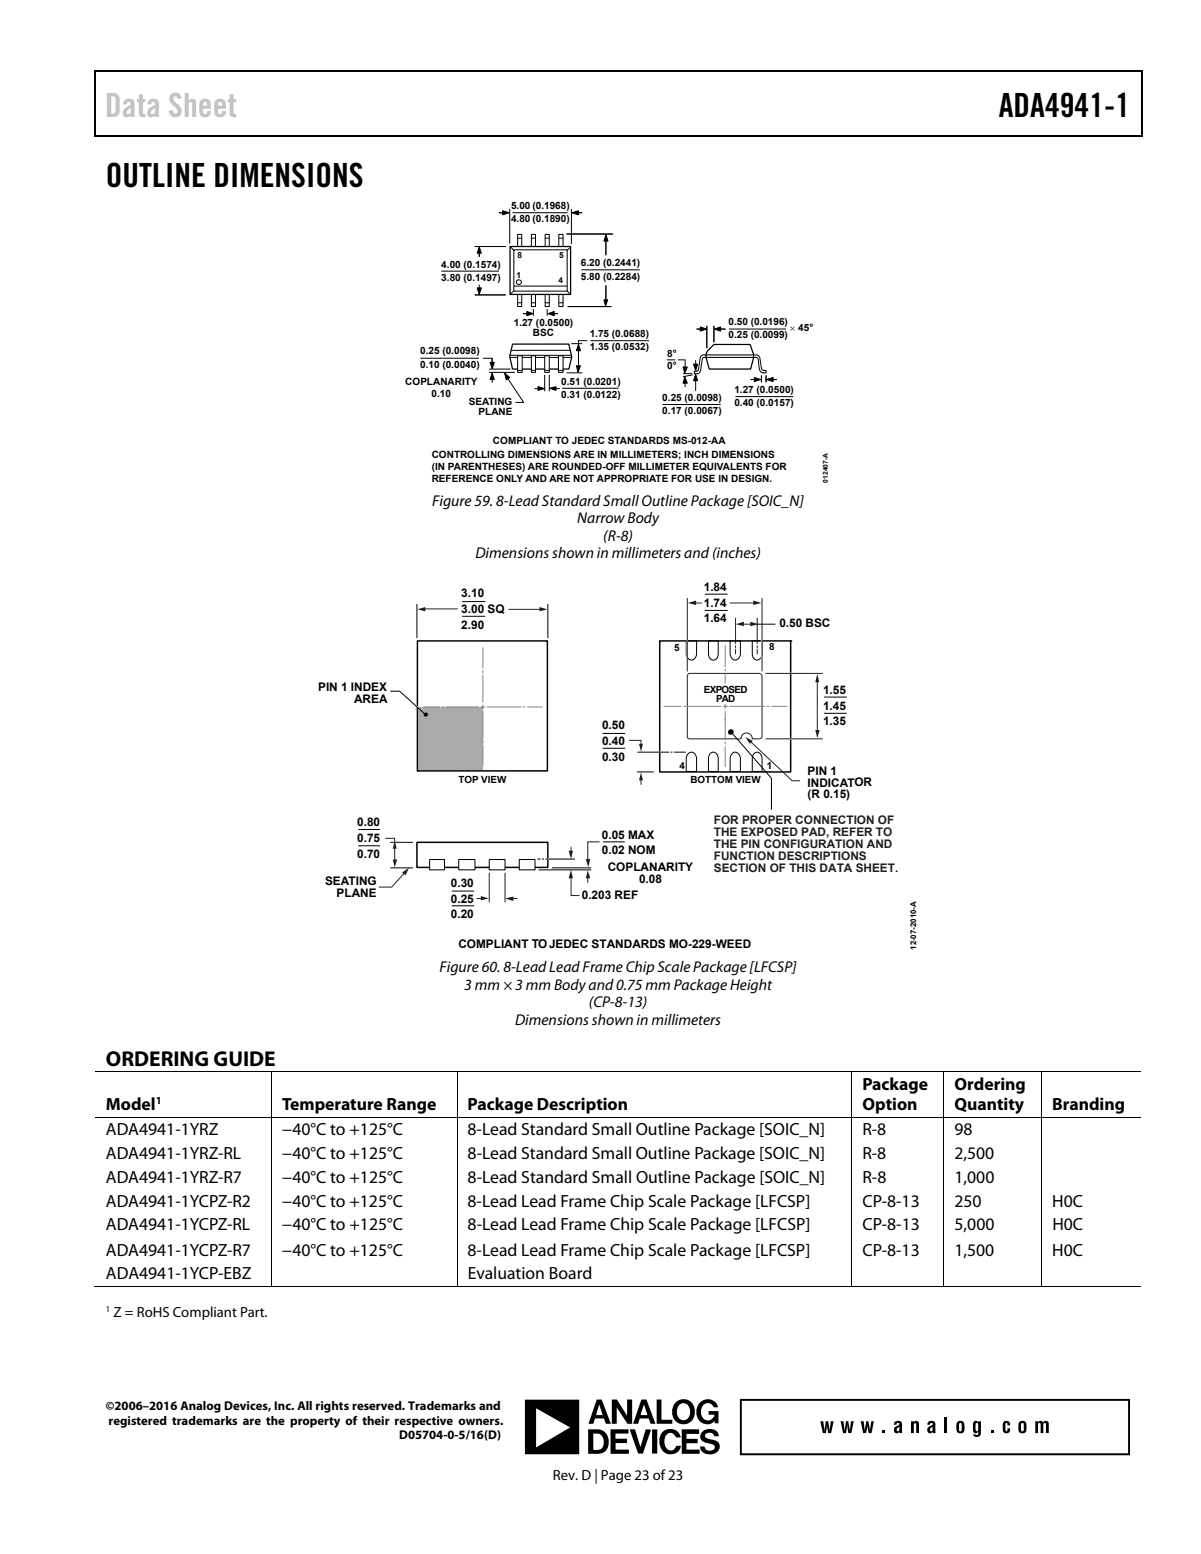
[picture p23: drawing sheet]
<svg xmlns="http://www.w3.org/2000/svg" width="216mm" height="279mm" viewBox="0 0 216 279" stroke-linecap="round" stroke-linejoin="round" font-family="sans-serif">
<defs><g id="words">
<text font-size="6" fill="#c0c0c0" x="18.9" y="21">Data Sheet</text>
<g font-size="6">
<text x="179.5" y="21">ADA4941-1</text>
<text x="19" y="33.6">OUTLINE DIMENSIONS</text>
</g>
<text font-size="3.9" x="19" y="191.6">ORDERING GUIDE</text>
<g font-size="3.2">
<text x="155" y="195.9">Package</text>
<text x="171.6" y="195.9">Ordering</text>
<text x="19" y="199.6">Model</text>
<text x="50.7" y="199.6">Temperature Range</text>
<text x="84.1" y="199.6">Package Description</text>
<text x="155" y="199.6">Option</text>
<text x="171.6" y="199.6">Quantity</text>
<text x="189.2" y="199.6">Branding</text>
<text x="19" y="204">ADA4941-1YRZ</text>
<text x="19" y="208.3">ADA4941-1YRZ-RL</text>
<text x="50.7" y="204">−40°C to +125°C</text>
<text x="50.7" y="208.3">−40°C to +125°C</text>
<text x="84.1" y="204">8-Lead Standard Small Outline Package [SOIC_N]</text>
<text x="84.1" y="208.3">8-Lead Standard Small Outline Package [SOIC_N]</text>
<text x="155" y="204">R-8</text>
<text x="155" y="208.3">R-8</text>
<text x="171.6" y="204">98</text>
<text x="171.6" y="208.3">2,500</text>
<text x="19" y="212.6">ADA4941-1YRZ-R7</text>
<text x="50.7" y="212.6">−40°C to +125°C</text>
<text x="84.1" y="212.6">8-Lead Standard Small Outline Package [SOIC_N]</text>
<text x="155" y="212.6">R-8</text>
<text x="171.6" y="212.6">1,000</text>
<text x="19" y="216.9">ADA4941-1YCPZ-R2</text>
<text x="19" y="221.2">ADA4941-1YCPZ-RL</text>
<text x="50.7" y="216.9">−40°C to +125°C</text>
<text x="50.7" y="221.2">−40°C to +125°C</text>
<text x="84.1" y="216.9">8-Lead Lead Frame Chip Scale Package [LFCSP]</text>
<text x="84.1" y="221.2">8-Lead Lead Frame Chip Scale Package [LFCSP]</text>
<text x="155" y="216.9">CP-8-13</text>
<text x="155.1" y="221.2">CP-8-13</text>
<text x="171.6" y="216.9">250</text>
<text x="171.6" y="221.2">5,000</text>
<text x="189.2" y="216.9">H0C</text>
<text x="189.2" y="221.2">H0C</text>
<text x="19" y="225.7">ADA4941-1YCPZ-R7</text>
<text x="50.7" y="225.7">−40°C to +125°C</text>
<text x="84.1" y="225.7">8-Lead Lead Frame Chip Scale Package [LFCSP]</text>
<text x="155" y="225.7">CP-8-13</text>
<text x="171.6" y="225.7">1,500</text>
<text x="189.2" y="225.7">H0C</text>
<text x="19" y="230">ADA4941-1YCP-EBZ</text>
<text x="84.1" y="230">Evaluation Board</text>
</g>
<g font-size="2.8">
<text x="77.7" y="90.9">Figure 59. 8-Lead Standard Small Outline Package [SOIC_N]</text>
<text x="103.8" y="94.1">Narrow Body</text>
<text x="85.5" y="100.4">Dimensions shown in millimeters and (inches)</text>
<text x="108.5" y="97.2">(R-8)</text>
<text x="79" y="174.8">Figure 60. 8-Lead Lead Frame Chip Scale Package [LFCSP]</text>
<text x="83.5" y="177.9">3 mm × 3 mm Body and 0.75 mm Package Height</text>
<text x="92.6" y="184.3">Dimensions shown in millimeters</text>
<text x="105.9" y="181.1">(CP-8-13)</text>
</g>
<g font-size="2.6">
<text x="20.4" y="236.7">Z = RoHS Compliant Part.</text>
<text x="99.4" y="266">Rev. D | Page 23 of 23</text>
</g>
<g font-size="2.3">
<text x="19" y="253.5">©2006–2016 Analog Devices, Inc. All rights reserved. Trademarks and</text>
<text x="19.5" y="256.1">registered trademarks are the property of their respective owners.</text>
<text x="71.8" y="258.8">D05704-0-5/16(D)</text>
</g>
<g font-size="2.1">
<text x="82.9" y="107.4">3.10</text>
<text x="126.5" y="106.2">1.84</text>
<text x="82.9" y="110.2">3.00 SQ</text>
<text x="82.9" y="113">2.90</text>
<text x="126.5" y="109.1">1.74</text>
<text x="126.5" y="111.9">1.64</text>
<text x="140.1" y="112.8">0.50 BSC</text>
<text x="57.2" y="124.3">PIN 1 INDEX</text>
<text x="148" y="124.7">1.55</text>
<text x="63.6" y="126.4">AREA</text>
<text x="108.2" y="131.1">0.50</text>
<text x="148" y="127.6">1.45</text>
<text x="148" y="130.4">1.35</text>
<text x="108.2" y="134">0.40</text>
<text x="108.2" y="136.8">0.30</text>
<text x="145.2" y="139.3">PIN 1</text>
<text x="145.2" y="143.6">(R 0.15)</text>
<text x="145.2" y="141.4">INDICATOR</text>
<text x="64.2" y="148.6">0.80</text>
<text x="64.2" y="151.4">0.75</text>
<text x="64.2" y="154.3">0.70</text>
<text x="108.2" y="150.8">0.05 MAX</text>
<text x="108.2" y="153.6">0.02 NOM</text>
<text x="58.4" y="159.1">SEATING</text>
<text x="60.5" y="161.2">PLANE</text>
<text x="81" y="159.4">0.30</text>
<text x="104.6" y="161.7">0.203 REF</text>
<text x="109.3" y="156.6">COPLANARITY</text>
<text x="114.9" y="158.7">0.08</text>
<text x="81" y="162.3">0.25</text>
<text x="81" y="165.1">0.20</text>
<text x="82.4" y="170.4">COMPLIANT TOJEDEC STANDARDS MO-229-WEED</text>
</g>
<g font-size="2.1" fill="#231f20">
<text x="128.3" y="148.2">FOR PROPER CONNECTION OF</text>
<text x="128.3" y="150.4">THE EXPOSED PAD, REFER TO</text>
<text x="128.3" y="152.5">THE PIN CONFIGURATION AND</text>
<text x="128.3" y="154.6">FUNCTION DESCRIPTIONS</text>
<text x="128.3" y="156.7">SECTION OF THIS DATA SHEET.</text>
</g>
<text font-size="1.9" x="28" y="198.5">1</text>
<g font-size="1.8">
<text x="91.9" y="37.5">5.00 (0.1968)</text>
<text x="91.9" y="39.9">4.80 (0.1890)</text>
<text x="104.4" y="47.9">6.20 (0.2441)</text>
<text x="79.3" y="48.2">4.00 (0.1574)</text>
<text x="79.3" y="50.5">3.80 (0.1497)</text>
<text x="104.4" y="50.3">5.80 (0.2284)</text>
<text x="92.4" y="58.6">1.27 (0.0500)</text>
<text x="131" y="58.4">0.50 (0.0196)</text>
<text x="143.5" y="59.6">45°</text>
<text x="75.5" y="63.7">0.25 (0.0098)</text>
<text x="95.8" y="60.4">BSC</text>
<text x="106" y="60.6">1.75 (0.0688)</text>
<text x="106" y="63">1.35 (0.0532)</text>
<text x="119.9" y="64.2">8°</text>
<text x="131" y="60.9">0.25 (0.0099)</text>
<text x="72.9" y="69.3">COPLANARITY</text>
<text x="75.5" y="66.1">0.10 (0.0040)</text>
<text x="77.6" y="71.5">0.10</text>
<text x="100.9" y="69.2">0.51 (0.0201)</text>
<text x="100.9" y="71.6">0.31 (0.0122)</text>
<text x="119.9" y="66.4">0°</text>
<text x="132" y="70.6">1.27 (0.0500)</text>
<text x="84.3" y="72.8">SEATING</text>
<text x="86" y="74.6">PLANE</text>
<text x="119.1" y="72.1">0.25 (0.0098)</text>
<text x="119.1" y="74.5">0.17 (0.0067)</text>
<text x="132" y="73">0.40 (0.0157)</text>
<text x="77.6" y="82.4">CONTROLLING DIMENSIONS ARE IN MILLIMETERS; INCH DIMENSIONS</text>
<text x="88.6" y="79.8">COMPLIANT TO JEDEC STANDARDS MS-012-AA</text>
<text x="77.6" y="84.5">(IN PARENTHESES) ARE ROUNDED-OFF MILLIMETER EQUIVALENTS FOR</text>
<text x="77.6" y="86.7">REFERENCE ONLY AND ARE NOT APPROPRIATE FOR USE IN DESIGN.</text>
<text x="121.2" y="117.1">5</text>
<text x="138.3" y="116.9">8</text>
<text x="126.5" y="124.6">EXPOSED</text>
<text x="128.7" y="126.2">PAD</text>
<text x="82.4" y="140.8">TOP VIEW</text>
<text x="122.1" y="138.3">4</text>
<text x="124.1" y="140.8">BOTTOM VIEW</text>
<text x="137.8" y="138.3">1</text>
</g>
<text font-size="1.6" x="19" y="235.8">1</text>
<g font-size="1.5">
<text x="93" y="46.4">8</text>
<text x="100.5" y="46.4">5</text>
<text x="92.8" y="49.9">1</text>
<text x="100.4" y="50.9">4</text>
</g>
<text font-size="1.4" x="164.7" y="170.8" transform="rotate(-90 164.7 170.8)">12-07-2010-A</text>
<text font-size="1.2" x="148.8" y="86.8" transform="rotate(-90 148.8 86.8)">012407-A</text>
</g></defs>
<path d="M16.9 12.7h.2v1h-.2zM205.1 12.7h.2v1h-.2zM205.1 12.7h.2v.3h-.2zM82.3 24.4h.2v.3h-.2zM205.1 24.4h.2v.3h-.2z" fill="#000"/>
<path d="M16.9 12.8h188.2M17 13.7v11M205.2 13.7v11M205.1 24.5h-188.2" fill="none" stroke="#000" stroke-width=".25"/>
<path d="M128.3 61.9h6.6l.6 1.8v.6l-.6 2.1h-7.4l-.6-2.1v-.6l.2-.6z" fill="none" stroke="#000" stroke-width=".22"/>
<path d="M127 63.8h8.4M127 64.3h8.5" fill="none" stroke="#000" stroke-width=".18"/>
<path d="M124.8 66.7h.4l.1 .5h-.5z" fill="#fff"/>
<path d="M127 63.8a.87 .87 0 0 0-1.2 1l-.3 1.8-.7 .1v.5h.5a1.48 1.48 0 0 0 .8-1.6l.2-1.2 .2-.1h.5" fill="none" stroke="#000" stroke-width=".18"/>
<path d="M137.3 66.6h.4v.4h-.5z" fill="#fff"/>
<g fill="none" stroke="#000" stroke-width=".18">
<path d="M127.1 58.6v3.9M128.3 58.6v2.9M131.1 59.2h10.1M91.7 64.3h11M91.7 63.9h11M91.9 63h10.7M102 67h2.6M102.8 61.8h1.8M104 61.3v5.3M106.2 61.3h10.4M119.2 72.7h10.3M120 64.7h1.3"/>
<path d="M122 64.7h1.2M122.9 67.2h1.5M123.2 64.9v1.6M123.2 68.6v.9M124.4 67.4l-1.5 .3M125.1 64.9v.7M125.1 67.9v2.3M132.3 71.3h10.2M135.5 64.3l.7 .1 .2 1a1.44 1.44 0 0 0 .8 1.6h.5v-.4h-.4M135.5 63.8h.5l.4 .3 .5 2.1 .1 .2 .3 .2M136.9 67.6v1.1M137.7 67.6v1.1"/>
</g>
<path d="M142 58.8l.1-.1 .4 .3 .3-.3-.3 .4 .4 .3-.4-.2-.4 .3-.1-.1 .4-.3zM136.9 67.6v1.1zM137.7 67.6v1.1z" fill="#000"/>
<path d="M92.1 61.9h10.2l.5 2.3-.5 2.2h-10.2l-.5-2.3z" fill="none" stroke="#000" stroke-width=".22"/>
<path d="M95.5 64h.8v3h-.8z" fill="#fff" stroke="#000" stroke-width=".18"/>
<path d="M95.5 66.6h.8" fill="none" stroke="#000" stroke-width=".18"/>
<path d="M97.9 64h.8v3h-.8z" fill="#fff" stroke="#000" stroke-width=".18"/>
<path d="M98 66.6h.7" fill="none" stroke="#000" stroke-width=".18"/>
<path d="M100.4 64h.8v3h-.8z" fill="#fff" stroke="#000" stroke-width=".18"/>
<g fill="none" stroke="#000" stroke-width=".18">
<path d="M91.6 37.7v6M92.2 38.2h9.8M102.7 37.7v6.1M79.4 48.7h10.2M85.4 44.3h5.5M85.4 53h5.5M86.1 51.3v1M91.7 44.3l.7 .7M92.3 52.3l-.6 .6M92.4 44.9h9.6v7.4h-9.6zM92.5 51.4h9.4M93 52.9h.8v2.2h-.8z"/>
<path d="M93 42.1h.8v2.2h-.8zM93.1 54.4h.6M93.1 42.8h.6M95.5 52.9h.8v2.2h-.8zM95.5 42.1h.8v2.2h-.8zM95.5 54.4h.8M95.5 42.8h.8M95.9 55.6v1.1M98 52.9h.7v2.2h-.7zM98 42.1h.7v2.2h-.7zM98 54.4h.7M98 42.8h.7"/>
<path d="M98.4 55.6v1.1M100.5 52.9h.7v2.2h-.7zM100.5 42.1h.7v2.2h-.7zM100.5 54.4h.7M100.5 42.8h.7M101.9 42.1h8.2M102 52.3l.6 .6M102.1 55.1h7.7M102.6 44.5l-.6 .5M104.6 48.5h10.3M108.9 43.1v2.7M108.9 51.4v3"/>
<path d="M75.7 64.4h10.3M86.9 64.4h1.6M88 67h4.5M88 66.4h3.7M88.5 64.5v1.2M88.5 67.7v1M91.3 68.1l2.8 4.2M92.8 72.3h1.3M96.2 69.9h1.1M97.9 67.5v2.8M98.7 67.5v2.8M99.3 69.9h1.2"/>
<path d="M100.5 66.6h.7M101.1 69.8h10"/>
</g>
<path d="M88.5 67.1l.4 1.1h-.8zM88.1 65.2h.8l-.4 1.1zM90.7 67.1l.9 .8-.6 .4zM96.7 69.5l1.2 .4-1.2 .3zM98.8 69.8l1.1-.3v.7z" fill="#000" stroke="#000" stroke-width=".18"/>
<path d="M88.5 64.5v1.2z" fill="#000"/>
<path d="M91.7 44.3h10.9v8.6h-10.9z" fill="none" stroke="#000" stroke-width=".22"/>
<path d="M93 64h.9v3h-.9z" fill="#fff" stroke="#000" stroke-width=".18"/>
<g fill="none" stroke="#000" stroke-width=".18">
<path d="M89.7 38.2h1M103.5 38.2h1.1M86.1 45.1v1M94.1 56.4h1M99.3 56.4h.9M125.3 59.2h.9M129.2 59.2h1.2M93.1 66.6h.7M104 61.3h1.5M135 68.2h1M138.6 68.2h1M123.4 115.2h1.8v2.3a.95 .95 0 0 1-.9 1.2 .95 .95 0 0 1-.9-1.2z"/>
<path d="M127.4 115.2h1.7v.5a5.3 5.3 0 0 1-.1 2.5 .87 .87 0 0 1-1.2 .4 .87 .87 0 0 1-.4-1.1zM131.3 115.2h1.8v.5a4.7 4.7 0 0 1-.2 2.5 .9 .9 0 0 1-1.1 .4 .9 .9 0 0 1-.5-1.1zM135.2 115.2h1.8v1.2a1.96 1.96 0 0 1-.6 2.2 .92 .92 0 0 1-1.2-1.1zM123.8 135.5a.92 .92 0 0 1 1-.1 .92 .92 0 0 1 .4 1v2.3h-1.8v-2a1.4 1.4 0 0 1 .4-1.2zM127.7 135.5a.89 .89 0 0 1 1.1-.1 .89 .89 0 0 1 .3 1v2.3h-1.7v-2.3zM131.5 135.6a.91 .91 0 0 1 1.1-.2 .91 .91 0 0 1 .5 1v2.3h-1.8v-1.5a2.62 2.62 0 0 1 .2-1.6zM135.6 135.5a.89 .89 0 0 1 1-.1 .89 .89 0 0 1 .4 1v2.3h-1.8v-2.3z"/>
<circle cx="93.3" cy="50.7" r=".43"/>
</g>
<path d="M89.7 38.2h1zM103.5 38.2h1.1zM86.1 45.1v1zM94.1 56.4h1zM99.3 56.4h.9zM125.3 59.2h.9zM129.2 59.2h1.2zM135 68.2h1zM138.6 68.2h1z" fill="#000"/>
<g fill="#000" stroke="#000" stroke-width=".18">
<path d="M90.3 37.9l1.2 .3-1.2 .4zM102.8 38.2l1.2-.3v.7zM86.1 44.4l.4 1.1h-.7zM85.8 51.8h.7l-.4 1.1zM94.7 56l1.1 .4-1.1 .4zM98.5 56.4l1.1-.4v.8zM108.6 53.9h.6l-.3 1.1zM108.9 42.2l.4 1.1h-.7zM125.9 58.8l1.2 .4-1.2 .3zM128.4 59.2l1.1-.4v.7zM104 61.9l.4 1.2h-.8zM103.6 65.8h.8l-.5 1.2z"/>
<path d="M122.8 66h.7l-.4 1.1zM123.1 67.8l.4 1.1h-.7zM124.7 65.5h.7l-.3 1.1zM125.1 67.3l.3 1.2h-.7zM135.6 67.9l1.1 .3-1.1 .4zM137.8 68.2l1.2-.3v.7z"/>
</g>
<path d="M75 115.2h23.4v23.4h-23.4zM75 138.6h.1M75 151.4h23.5v4.6h-23.5z" fill="none" stroke="#000" stroke-width=".27"/>
<g fill="#fff" stroke="#000" stroke-width=".18">
<path d="M77.2 154.5h2.7v1.9h-2.7z"/>
<path d="M93.3 154.5h2.9v1.9h-2.9z"/>
<path d="M87.9 154.5h2.9v1.9h-2.9z"/>
<path d="M82.5 154.5h2.9v1.9h-2.9z"/>
</g>
<path d="M81.2 160.2h4M81.2 162.9h4" fill="none" stroke="#000" stroke-width=".18"/>
<path d="M87.9 157v5.2M90.8 157v5.2M85.7 161.5h1" fill="none" stroke="#231f20" stroke-width=".18"/>
<path d="M86.4 161.1l1.5 .4-1.5 .4z" fill="#231f20"/>
<path d="M92 161.5h.9" fill="none" stroke="#231f20" stroke-width=".18"/>
<path d="M90.8 161.5l1.5-.3v.8z" fill="#231f20"/>
<path d="M74.8 126.9l.5 .4" fill="none" stroke="#fff" stroke-width=".27"/>
<path d="M75.1 127.1h11.7v11.3h-11.7z" fill="#aaa"/>
<path d="M75 108.7v5.9M98.5 108.7v5.9M70.2 124.3h1.6l4.7 4.2" fill="none" stroke="#000" stroke-width=".18"/>
<circle cx="76.5" cy="128.5" r=".39" fill="#000"/>
<path d="M91.5 109.6h5.8" fill="none" stroke="#231f20" stroke-width=".18"/>
<path d="M97 109.1l1.4 .5-1.4 .3z" fill="#231f20"/>
<path d="M76.2 109.5h6" fill="none" stroke="#231f20" stroke-width=".18"/>
<path d="M75 109.6l1.5-.5v.8z" fill="#231f20"/>
<path d="M131.3 108.4h4.4" fill="none" stroke="#231f20" stroke-width=".18"/>
<path d="M135.4 108l1.5 .4-1.5 .4z" fill="#231f20"/>
<path d="M124.9 108.4h1.2" fill="none" stroke="#231f20" stroke-width=".18"/>
<path d="M123.6 108.4l1.5-.4v.8z" fill="#231f20"/>
<path d="M126.7 106.8h4.1M126.7 109.7h4.1M148.1 125.3h4.1M148.1 128.2h4.1M64.4 149.1h3.9M64.4 152.1h3.9M70.2 151.4h4M70.2 156h4" fill="none" stroke="#000" stroke-width=".18"/>
<path d="M69.3 150.7h1.7v.7M71 152.3v2.5" fill="none" stroke="#231f20" stroke-width=".18"/>
<g fill="#231f20">
<path d="M71 151.1l.3 1.5h-.7z"/>
<path d="M70.6 154.5h.8l-.4 1.5z"/>
</g>
<path d="M72.7 156.9l-2.3 2.6h-2.3" fill="none" stroke="#231f20" stroke-width=".18"/>
<path d="M72.3 156.8l1.2-.8-.6 1.4z" fill="#231f20"/>
<path d="M96.9 156.4h9.3M99.3 156h6.9" fill="none" stroke="#000" stroke-width=".18"/>
<path d="M102.7 152.3v.9" fill="none" stroke="#231f20" stroke-width=".18"/>
<path d="M102.2 153h.8l-.3 1.5z" fill="#231f20"/>
<path d="M102.7 157.6v3.4h1.5" fill="none" stroke="#231f20" stroke-width=".18"/>
<path d="M102.7 156.4l.3 1.5h-.8z" fill="#231f20"/>
<path d="M105.7 157.6v1" fill="none" stroke="#231f20" stroke-width=".18"/>
<path d="M105.7 156.5l.4 1.4h-.8z" fill="#231f20"/>
<path d="M107.8 151.4h-2.1v3.3" fill="none" stroke="#231f20" stroke-width=".18"/>
<path d="M105.3 154.5h.8l-.4 1.5z" fill="#231f20"/>
<path d="M114.5 138.8h3M108.4 151.4h3.9" fill="none" stroke="#000" stroke-width=".18"/>
<path d="M115.2 140v1" fill="none" stroke="#231f20" stroke-width=".18"/>
<path d="M115.2 138.9l.4 1.4h-.7z" fill="#231f20"/>
<path d="M132.2 115v.4M136.1 115v.4M118.3 134.5h.5" fill="none" stroke="#fff" stroke-width=".27"/>
<path d="M132.2 111.2v4.5M132.2 116.1v.3M132.2 116.7v.8M133.5 112.2h1.7M136.1 111.2v4.5M136.1 116.1v.3M136.1 116.7v.8" fill="none" stroke="#231f20" stroke-width=".18"/>
<g fill="#231f20">
<path d="M132.2 112.2l1.5-.4v.8z"/>
<path d="M134.9 111.8l1.5 .4-1.5 .4z"/>
</g>
<path d="M146.9 122.4v9.1" fill="none" stroke="#231f20" stroke-width=".18"/>
<g fill="#231f20">
<path d="M146.6 131.3h.8l-.5 1.4z"/>
<path d="M146.9 121.2l.4 1.5h-.7z"/>
</g>
<path d="M83.1 108.2h4.1M83.1 110.8h4.1M135.9 112.2h3.5M96.7 154.5h.4M97.5 154.5h.2M98.1 154.5h5.2" fill="none" stroke="#000" stroke-width=".18"/>
<path d="M98.3 154.5h.4" fill="none" stroke="#fff" stroke-width=".27"/>
<path d="M118.6 115.2h23.5v23.6h-23.5zM142.1 115.2h.1" fill="none" stroke="#000" stroke-width=".27"/>
<path d="M123.8 121.2l12.7-.1a.94 .94 0 0 1 .5 1.2v10.1a.9 .9 0 0 1-1.1 .4h-.7a1.02 1.02 0 0 0-1-1 1.02 1.02 0 0 0-1 1h-9.2l-.4-.2-.1-11zM134.9 133.3l7.5 7.1h1.4" fill="none" stroke="#231f20" stroke-width=".18"/>
<g fill="none" stroke="#808285" stroke-width=".18">
<path d="M86.8 116.5v3.6M130.4 116.1v3.7M76.2 127.1h2.8M79.5 127.1h.3M80.2 127.1h5.8M86.4 127.1h.8M86.8 120.6v.4M86.8 121.4v4.8M86.8 126.7v.7M86.8 128v4.8M86.8 133.2v.4M86.8 134.1v3.4"/>
<path d="M87.6 127.1h6M94.1 127.1h.2M94.9 127.1h2.5M119.4 127h3M122.9 127h.3M123.6 127h6M130 127h.8M130.4 120.3v.3M130.4 121.2v1.6M130.4 126.7v.7M130.4 127.9v5M130.4 133.4v.3"/>
<path d="M130.4 134.3v3.5M131.3 127h6.1M137.9 127h.3M138.8 127h2.6"/>
</g>
<path d="M134 132.5l1.3 .7-.5 .5z" fill="#231f20"/>
<path d="M108.3 131.9h4.1M108.3 134.5h4.1M131.4 131.6l7.3 8.3v5.6" fill="none" stroke="#000" stroke-width=".18"/>
<circle cx="131.4" cy="131.6" r=".51" fill="#000"/>
<path d="M123.5 115v3.6M136.9 114.9v3.6M141.8 132.8h.4M141.8 121.1h.4" fill="none" stroke="#fff" stroke-width=".27"/>
<path d="M123.5 107.6v13M137 107.6v13M113.1 133.1h2.1v.9M137.7 132.8h10.1M137.7 121.1h10.1" fill="none" stroke="#231f20" stroke-width=".18"/>
<path d="M114.9 133.7h.7l-.4 1.4z" fill="#231f20"/>
<path d="M118.3 135.2h.6" fill="none" stroke="#fff" stroke-width=".27"/>
<g fill="none" stroke="#000" stroke-width=".18">
<path d="M114.7 135.2h5.5M120.6 135.2h.2M121.2 135.2h2M17.1 192.7h188M48.8 192.8v8M82.2 192.8v8M153.1 192.8v8M169.7 192.8v8M187.3 192.8v8M17.1 200.9h188M48.8 200.9v30.5M82.2 200.9v30.5"/>
<path d="M153.1 200.9v30.5M169.7 200.9v30.5M187.3 200.9v30.5M16.9 231.3h31.8M48.9 231.3h33.2M82.3 231.3h70.7M153.2 231.3h16.4M169.8 231.3h17.4M187.3 231.3h17.8"/>
</g>
<g fill="#000">
<path d="M147.5 255.5h.5l.2 1.8 .3-1.8h.4l.3 1.8 .2-1.8h.5l-.5 2.2h-.5l-.2-1.4-.2 1.4h-.6zM151.1 255.5h.5l.2 1.8 .3-1.8h.4l.3 1.8 .2-1.8h.5l-.5 2.2h-.5l-.2-1.4-.2 1.4h-.5zM154.7 255.5h.6l.1 1.8 .3-1.8h.4l.3 1.8 .2-1.8h.5l-.4 2.2h-.5l-.3-1.4-.2 1.4h-.5zM158.5 257.2h.5v.5h-.5zM163.8 255.5h.5v.3a.48 .48 0 0 1 .4-.3 .48 .48 0 0 1 .4 .2l.1 2h-.5v-1.6l-.2-.2-.2 .2v1.6h-.5zM169.8 254.8h.5v2.9h-.5zM178.1 257.2h.5v.5h-.5zM180.4 255.6a.68 .68 0 0 1 .9-.1 .68 .68 0 0 1 .3 .8h-.5v-.4h-.3v1.4h.2l.1-.5h.5a.69 .69 0 0 1-.6 .9 .69 .69 0 0 1-.7-.8v-1zM186.1 255.5h.5v.3a.5 .5 0 0 1 .5-.3 .5 .5 0 0 1 .4 .3 .54 .54 0 0 1 .6-.3 .54 .54 0 0 1 .4 .4v1.8h-.5v-1.7l-.2-.2-.2 .2v1.7h-.5v-1.7l-.3-.2-.2 .3v1.6h-.5z"/>
<path d="M110 251.6h.9l1.8 2.9v-2.9h.9v4.4h-.8l-1.9-3v3h-.9zM118 251.6h.9v3.7h2v.7h-2.9zM115.3 251.6h.9l1.6 4.4h-.8l-.4-1h-.9h-.7l-.3 1h-.9zM107.3 251.6h.9l1.6 4.4h-.9l-.3-1h-1h-.6l-.3 1h-.9zM121.6 252a2.12 2.12 0 0 1 2.6 0 2.12 2.12 0 0 1 .6 2.5 2.05 2.05 0 0 1-2.3 1.5 2.05 2.05 0 0 1-1.7-2.2l.4-1.3zM126 252.1a1.88 1.88 0 0 1 3.1 .9h-.8a1.17 1.17 0 0 0-1.2-.7 1.17 1.17 0 0 0-1 .9 1.37 1.37 0 0 0 .3 1.8 1.37 1.37 0 0 0 1.7 0l.3-.4v-.2h-1v-.7h1.8v2.2h-.7v-.4a1.93 1.93 0 0 1-2.3 .4 1.93 1.93 0 0 1-1-2.1l.3-1.2zM94.4 251.7h9.7v9.8h-9.7zM113.3 257h.9l.9 3.2 1-3.2h.9l-1.4 4.3h-.9zM122.6 257h3.1v.8h-2.3v.9h2v.6v.2h-2v1.1h2.4v.8h-3.2zM109.7 257h3.3v.7h-2.4v1h2.1v.8h-2v1.1h2.4v.8h-3.4zM105.7 257h1a2.24 2.24 0 0 1 2.7 2.9 1.79 1.79 0 0 1-2 1.5h-1.7zM117.2 257h1v4.3h-1zM119.2 257.4a1.93 1.93 0 0 1 3.2 1h-.8a1.05 1.05 0 0 0-1.1-.7 1.05 1.05 0 0 0-1 .9 1.96 1.96 0 0 0 .6 2.1 .97 .97 0 0 0 1.5-.8h.8a1.92 1.92 0 0 1-1.9 1.6 1.92 1.92 0 0 1-1.9-1.6 2.55 2.55 0 0 1 .6-2.5zM126.3 257.3a1.74 1.74 0 0 1 2.9 .9h-.8a.91 .91 0 0 0-.8-.6 .91 .91 0 0 0-.9 .5 1.14 1.14 0 0 0 1.3 .7 1.31 1.31 0 0 1 1.4 1.2 1.31 1.31 0 0 1-1.2 1.4 1.69 1.69 0 0 1-2.4-1.3h.9a.95 .95 0 0 0 .8 .8 .95 .95 0 0 0 1-.7 .84 .84 0 0 0-.9-.6l-.3-.1a1.25 1.25 0 0 1-1.2-1.9zM115.8 252.5l-.6 1.9h1.2zM107.7 252.5l-.5 1.9h1.1zM122 252.8a1.63 1.63 0 0 0 .9 2.6 1.58 1.58 0 0 0 1.2-1.6 1.58 1.58 0 0 0-1.2-1.5l-.5 .1zM96.4 253.2v7l6.1-3.6zM106.7 257.7v3h.7a1.16 1.16 0 0 0 1.1-1.5 1.43 1.43 0 0 0-1.8-1.5z"/>
<path d="M160.8 255.7a.74 .74 0 0 1 .9-.3 .74 .74 0 0 1 .5 .7v1.6h-.5v-.3a.57 .57 0 0 1-.8 .2 .57 .57 0 0 1-.1-.8l.9-.7v-.1l-.3-.2-.1 .1-.1 .3h-.5zM161.3 256.8l-.1 .4 .2 .1 .2-.1 .1-.7z"/>
<path d="M166.8 255.7a.73 .73 0 0 1 .9-.3 .73 .73 0 0 1 .4 .7l.1 1.6h-.5v-.3a.58 .58 0 0 1-.8 .2 .58 .58 0 0 1-.2-.8l1-.7-.3-.3-.1 .1-.1 .3h-.5zM167.3 256.8l-.1 .4 .2 .1a.74 .74 0 0 0 .2-.8z"/>
<path d="M172.1 255.7a.74 .74 0 0 1 .8-.2 .74 .74 0 0 1 .5 .8 1.04 1.04 0 0 1-.7 1.4l-.4-.1a1.57 1.57 0 0 1-.3-1.7zM172.5 255.9l-.1 1.3 .3 .1 .2-.1v-1.1l-.1-.2z"/>
<path d="M175 255.6a.49 .49 0 0 1 .9 .2v-.3h.4v1.6a.86 .86 0 0 1-.2 1 .86 .86 0 0 1-1.1 .1l-.1-.3 .6 .1a.41 .41 0 0 0 .4-.6 .53 .53 0 0 1-.7 .3 .53 .53 0 0 1-.3-.7zM175.5 255.9l-.1 1.1 .2 .3 .2-.1v-1.1v-.2z"/>
<path d="M183.2 255.7a.74 .74 0 0 1 .9-.2 .74 .74 0 0 1 .4 .8 1.4 1.4 0 0 1-.3 1.3 .73 .73 0 0 1-1.1-.5v-.8zM183.6 255.9v1.3l.2 .1 .2-.1v-1.1l-.2-.3z"/>
</g>
<path d="M133.2 251.7h69.8v9.8h-69.8z" fill="none" stroke="#000" stroke-width=".35"/>
<use href="#words"/>
</svg>
